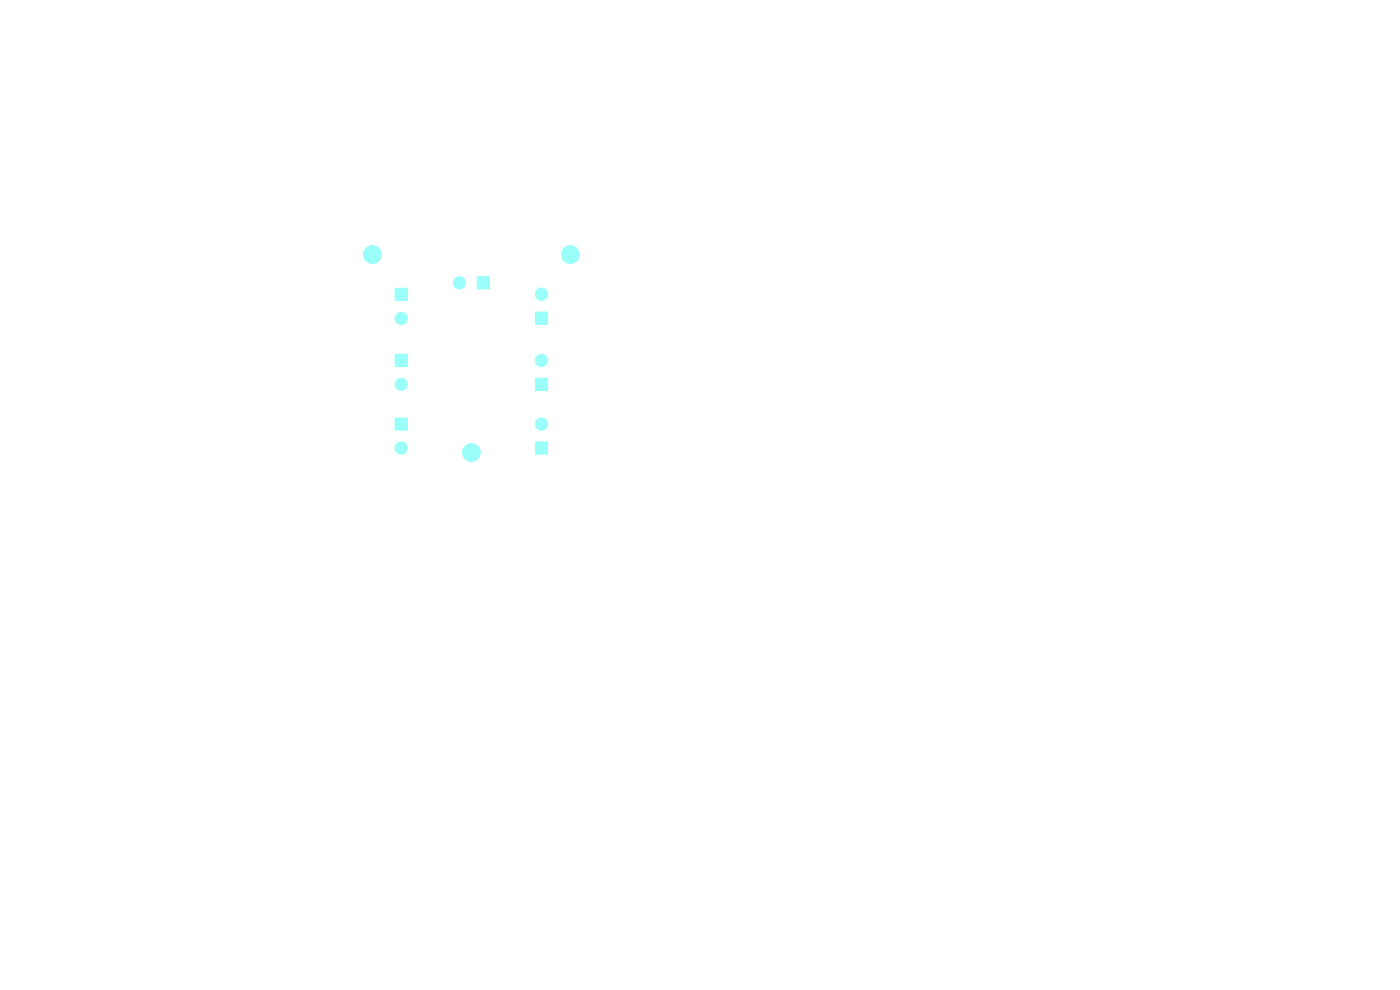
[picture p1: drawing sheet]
<svg xmlns="http://www.w3.org/2000/svg" width="297mm" height="210mm" viewBox="0 0 297 210" stroke-linecap="round" stroke-linejoin="round" font-family="sans-serif">
<g fill="#9afff8" stroke="#9afff8" stroke-width=".21">
<path d="M83.8 61.2h2.6v2.6h-2.6z"/>
<path d="M83.8 75.2h2.6v2.6h-2.6z"/>
<path d="M83.8 88.7h2.6v2.6h-2.6z"/>
<path d="M113.6 93.7h2.6v2.6h-2.6z"/>
<path d="M101.2 58.7h2.6v2.6h-2.6z"/>
<path d="M113.6 66.2h2.6v2.6h-2.6z"/>
<path d="M113.6 80.2h2.6v2.6h-2.6z"/>
<circle cx="85.1" cy="67.5" r="1.3"/>
<circle cx="85.1" cy="81.5" r="1.3"/>
<circle cx="85.1" cy="95" r="1.3"/>
<circle cx="114.9" cy="90" r="1.3"/>
<circle cx="97.5" cy="60" r="1.3"/>
<circle cx="114.9" cy="62.4" r="1.3"/>
<circle cx="121" cy="54" r="1.9"/>
<circle cx="100" cy="96" r="1.9"/>
<circle cx="79" cy="54" r="1.9"/>
<circle cx="114.9" cy="76.5" r="1.3"/>
</g>
</svg>
